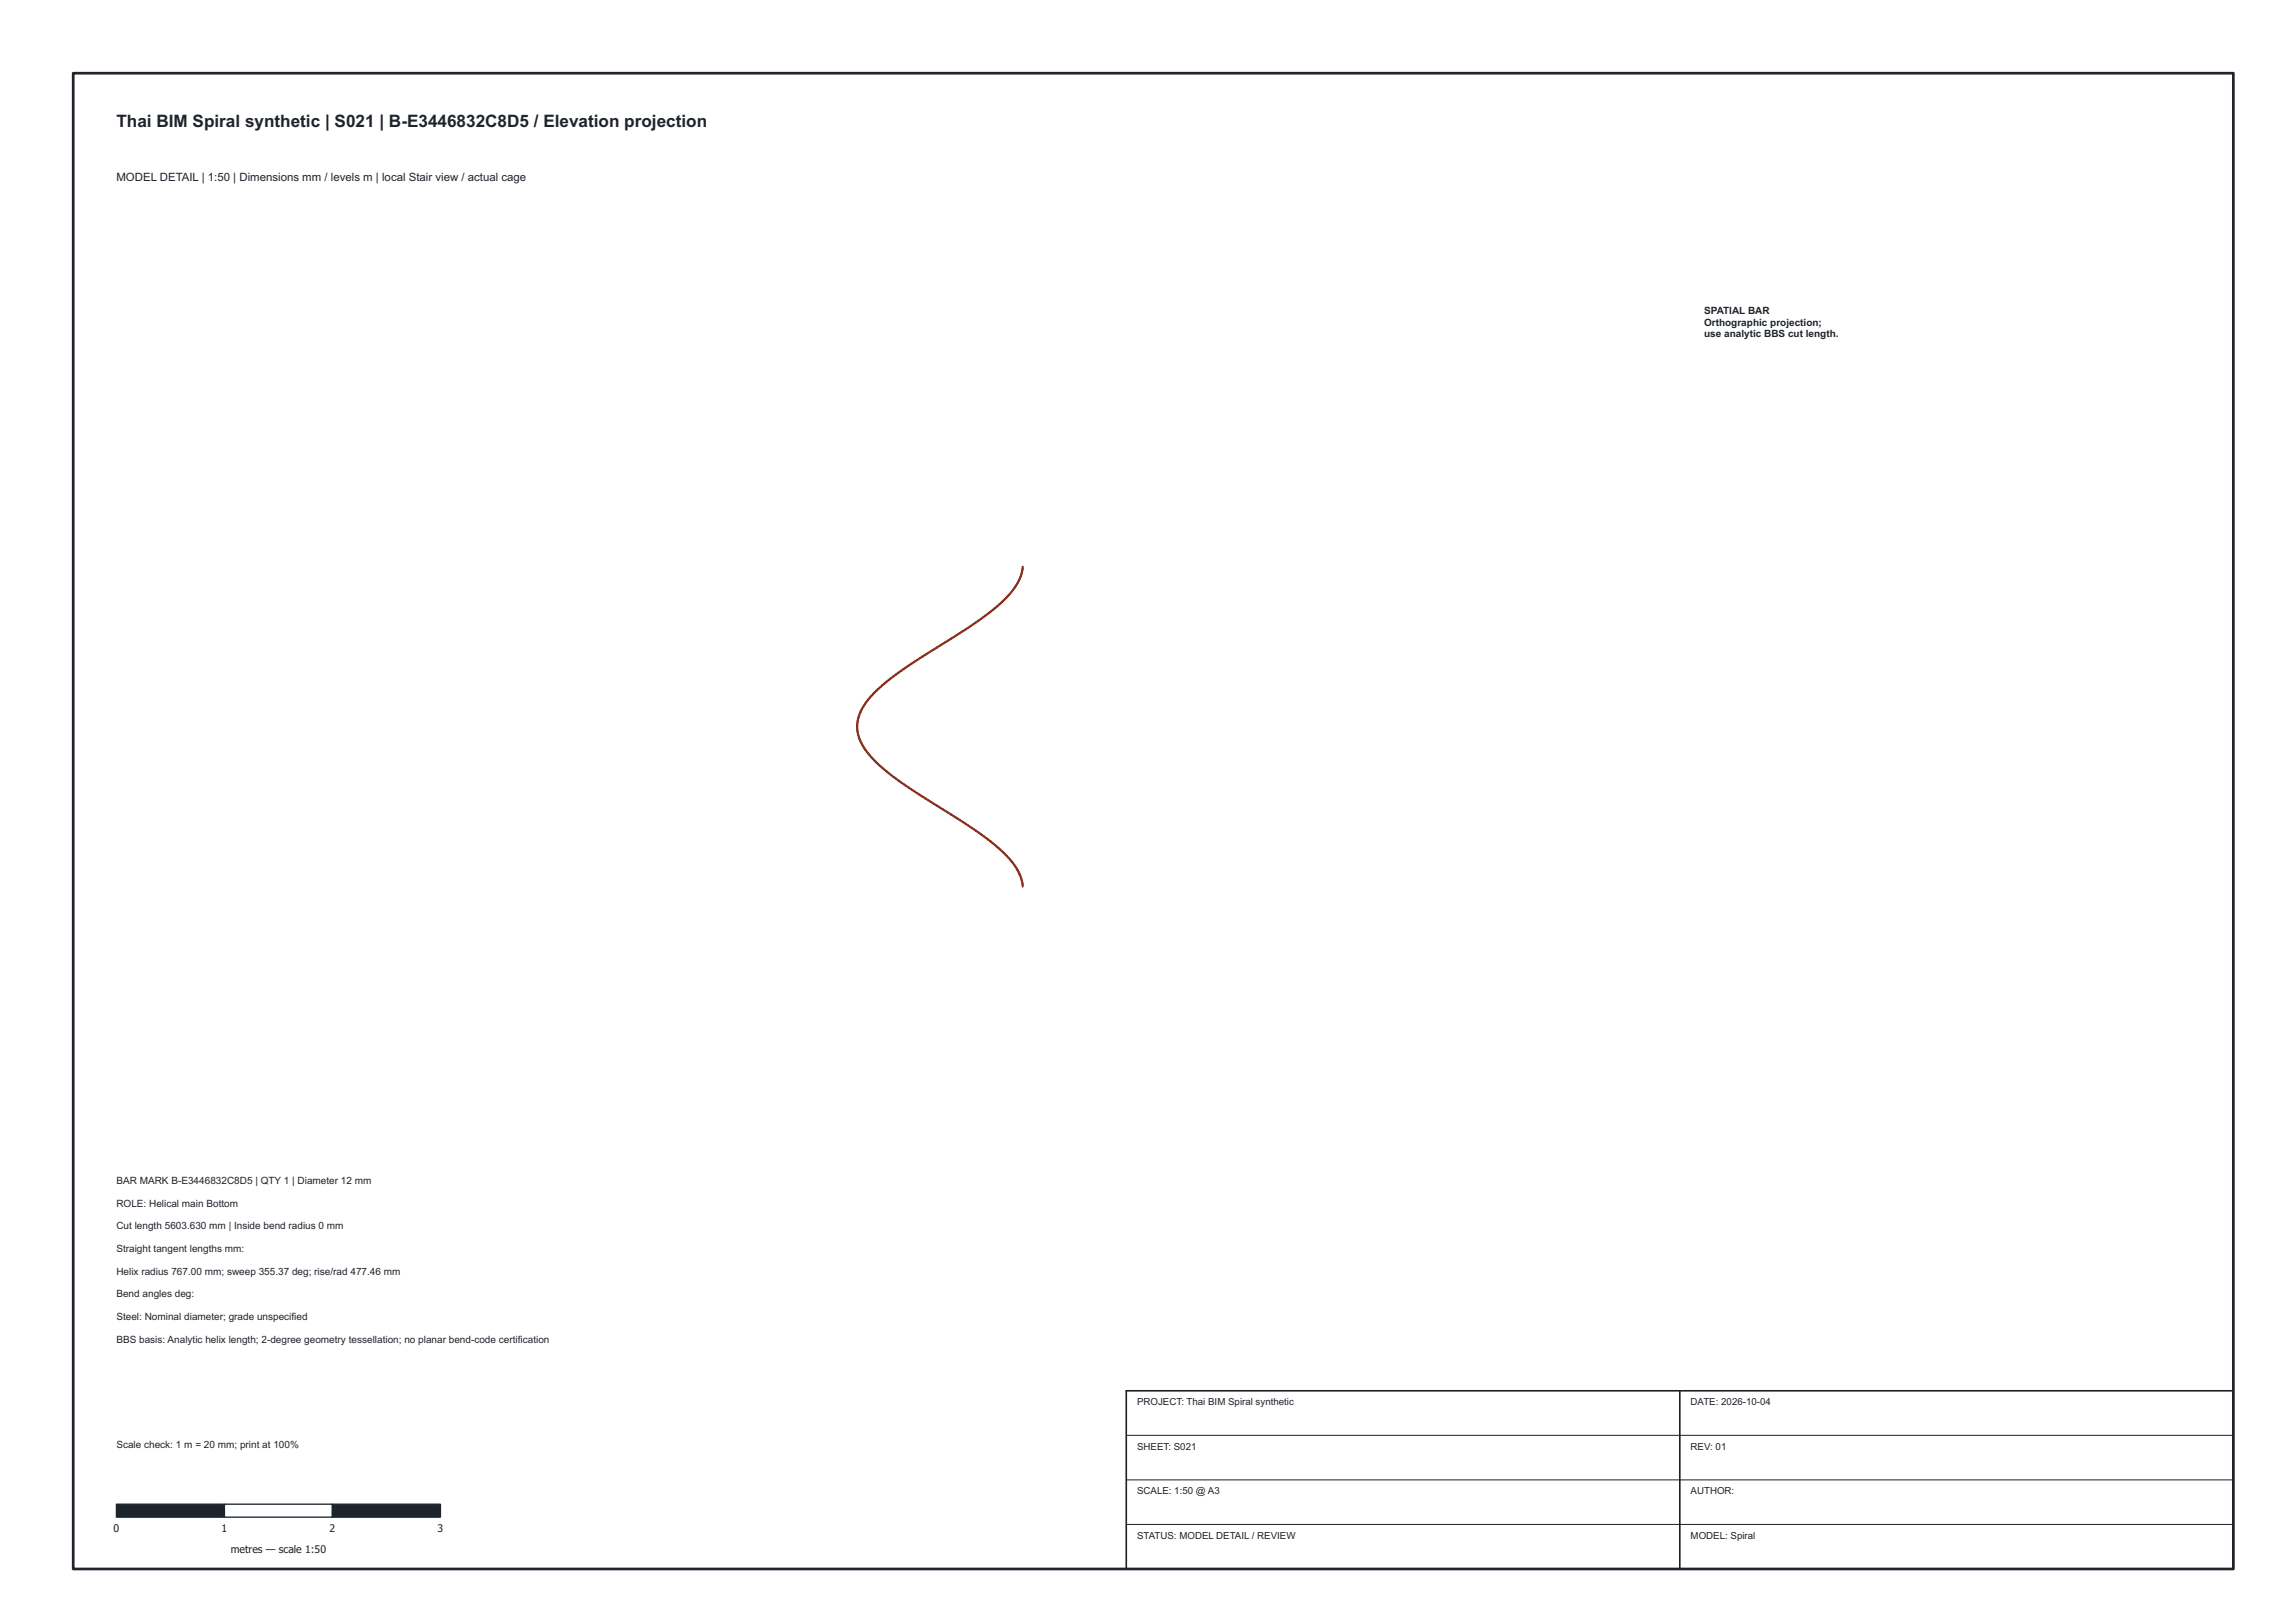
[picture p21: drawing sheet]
<svg xmlns="http://www.w3.org/2000/svg" width="420mm" height="297mm" viewBox="0 0 420 297" stroke-linecap="round" stroke-linejoin="round" font-family="sans-serif">
<defs><g id="words">
<text font-size="3.2" fill="#1e242c" x="21.6" y="23.4">Thai BIM Spiral synthetic | S021 | B-E3446832C8D5 / Elevation projection</text>
<text font-size="2.1" fill="#1e242c" x="21.6" y="33.5">MODEL DETAIL | 1:50 | Dimensions mm / levels m | local Stair view / actual cage</text>
<g font-size="1.9" fill="#1e242c">
<text x="315.6" y="58.2">SPATIAL BAR</text>
<text x="315.6" y="60.3">Orthographic projection;</text>
<text x="315.6" y="62.4">use analytic BBS cut length.</text>
<text x="21.6" y="219.2">BAR MARK B-E3446832C8D5 | QTY 1 | Diameter 12 mm</text>
<text x="21.6" y="223.4">ROLE: Helical main Bottom</text>
<text x="21.6" y="227.6">Cut length 5603.630 mm | Inside bend radius 0 mm</text>
<text x="21.6" y="231.8">Straight tangent lengths mm:</text>
<text x="21.6" y="236">Helix radius 767.00 mm; sweep 355.37 deg; rise/rad 477.46 mm</text>
<text x="21.6" y="240.2">Bend angles deg:</text>
<text x="21.6" y="244.4">Steel: Nominal diameter; grade unspecified</text>
<text x="21.6" y="248.6">BBS basis: Analytic helix length; 2-degree geometry tessellation; no planar bend-code certification</text>
<text x="21.6" y="268.2">Scale check: 1 m = 20 mm; print at 100%</text>
<text x="21" y="283.7">0</text>
<text x="41" y="283.7">1</text>
<text x="42.7" y="287.5">metres — scale 1:50</text>
<text x="61" y="283.7">2</text>
<text x="81" y="283.7">3</text>
</g>
<g font-size="1.8" fill="#1e242c">
<text x="210.6" y="260.2">PROJECT: Thai BIM Spiral synthetic</text>
<text x="313.1" y="260.2">DATE: 2026-10-04</text>
<text x="210.6" y="268.4">SHEET: S021</text>
<text x="313.1" y="268.4">REV: 01</text>
<text x="210.6" y="276.7">SCALE: 1:50 @ A3</text>
<text x="313.1" y="276.7">AUTHOR:</text>
<text x="210.6" y="284.9">STATUS: MODEL DETAIL / REVIEW</text>
<text x="313.1" y="284.9">MODEL: Spiral</text>
</g>
</g></defs>
<path d="M208.6 265.8h205M208.6 274.1h205M208.6 282.3h205" fill="none" stroke="#202020" stroke-width=".19"/>
<path d="M189.4 104.9a10.5 10.5 0 0 1-4 6.7 66.8 66.8 0 0 1-9.8 7l-3.2 2a51.1 51.1 0 0 0-11.4 8.6 7.2 7.2 0 0 0-1.8 7.7 18.7 18.7 0 0 0 6.7 7.3l6 4a94.3 94.3 0 0 1 13.2 9 11.1 11.1 0 0 1 4.3 7" fill="none" stroke="#8c301b" stroke-width=".4"/>
<path d="M208.6 257.6h205v33h-205zM311.1 257.6v33" fill="none" stroke="#202020" stroke-width=".3"/>
<path d="M21.6 278.6h20v2.4h-20z" fill="#1e242c" stroke="#1e242c" stroke-width=".25"/>
<path d="M41.6 278.6h20v2.4h-20z" fill="#fff" stroke="#1e242c" stroke-width=".25"/>
<path d="M61.6 278.6h20v2.4h-20z" fill="#1e242c" stroke="#1e242c" stroke-width=".25"/>
<path d="M13.6 13.6h400v277h-400z" fill="none" stroke="#1e242c" stroke-width=".5"/>
<use href="#words"/>
</svg>
